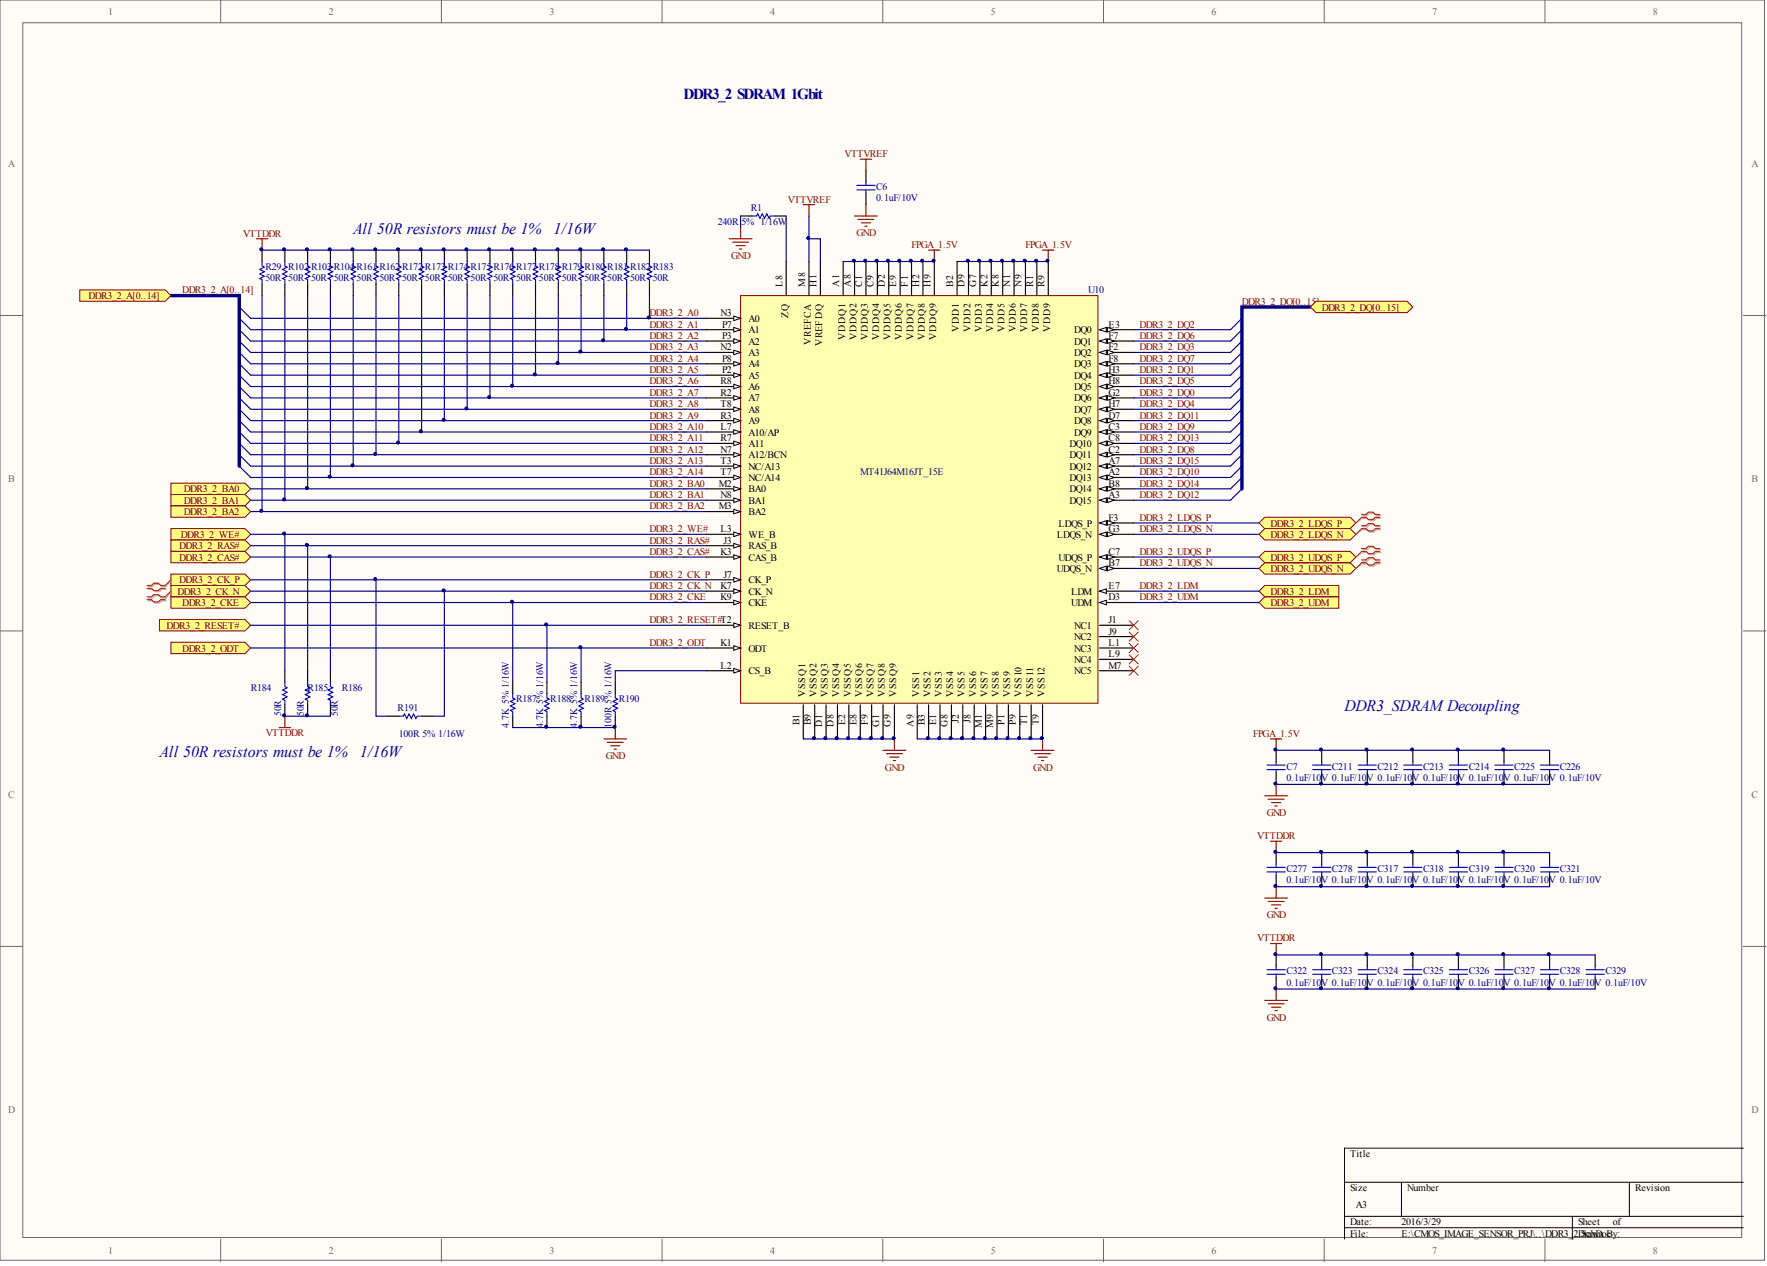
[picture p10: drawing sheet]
<svg xmlns="http://www.w3.org/2000/svg" width="393mm" height="282mm" viewBox="0 0 393 282" stroke-linecap="round" stroke-linejoin="round" font-family="sans-serif">
<defs><g id="words">
<g font-size="3.6" fill="#00c">
<text x="78.6" y="52.1">All 50R resistors must be 1%</text>
<text x="123.2" y="52.1">1/16W</text>
<text x="299.3" y="158.4">DDR3_SDRAMDecoupling</text>
<text x="35.5" y="168.5">All 50R resistors must be 1%</text>
<text x="80.1" y="168.5">1/16W</text>
</g>
<text font-size="3.4" fill="#000080" x="152.2" y="21.9">DDR3_2 SDRAM 1Gbit</text>
<g font-size="2.2" fill="#696969">
<text x="24" y="3.3">1</text>
<text x="73.2" y="3.3">2</text>
<text x="122.3" y="3.3">3</text>
<text x="171.4" y="3.3">4</text>
<text x="220.6" y="3.3">5</text>
<text x="269.7" y="3.3">6</text>
<text x="318.8" y="3.3">7</text>
<text x="368" y="3.3">8</text>
<text x="1.8" y="37.1">A</text>
<text x="389.9" y="37.1">A</text>
<text x="1.8" y="107.3">B</text>
<text x="389.9" y="107.3">B</text>
<text x="1.8" y="177.6">C</text>
<text x="389.9" y="177.6">C</text>
<text x="1.8" y="247.8">D</text>
<text x="389.9" y="247.8">D</text>
<text x="24" y="279.2">1</text>
<text x="73.2" y="279.2">2</text>
<text x="122.3" y="279.2">3</text>
<text x="171.4" y="279.2">4</text>
<text x="220.6" y="279.2">5</text>
<text x="269.7" y="279.2">6</text>
<text x="318.8" y="279.2">7</text>
<text x="368" y="279.2">8</text>
</g>
<g font-size="2.2" fill="#800000">
<text x="188" y="35">VTTVREF</text>
<text x="175.3" y="45.1">VTTVREF</text>
<text x="54.1" y="52.7">VTTDDR</text>
<text x="190.7" y="52.6">GND</text>
<text x="162.8" y="57.7">GND</text>
<text x="202.9" y="55.2">FPGA_1.5V</text>
<text x="228.2" y="55.2">FPGA_1.5V</text>
<text x="40.6" y="65.3">DDR3_2_A[0..14]</text>
<text x="19.7" y="66.6">DDR3_2_A[0..14]</text>
<text x="144.6" y="70.4">DDR3_2_A0</text>
<text x="276.5" y="67.9">DDR3_2_DQ[0..15]</text>
<text x="294.2" y="69.1">DDR3_2_DQ[0..15]</text>
<text x="144.6" y="72.9">DDR3_2_A1</text>
<text x="144.6" y="75.5">DDR3_2_A2</text>
<text x="144.6" y="78">DDR3_2_A3</text>
<text x="253.6" y="72.9">DDR3_2_DQ2</text>
<text x="253.6" y="78">DDR3_2_DQ3</text>
<text x="253.6" y="75.5">DDR3_2_DQ6</text>
<text x="144.6" y="80.5">DDR3_2_A4</text>
<text x="144.6" y="83.1">DDR3_2_A5</text>
<text x="253.6" y="83.1">DDR3_2_DQ1</text>
<text x="253.6" y="80.5">DDR3_2_DQ7</text>
<text x="144.6" y="85.6">DDR3_2_A6</text>
<text x="144.6" y="88.1">DDR3_2_A7</text>
<text x="253.6" y="88.1">DDR3_2_DQ0</text>
<text x="253.6" y="85.6">DDR3_2_DQ5</text>
<text x="144.6" y="90.7">DDR3_2_A8</text>
<text x="144.6" y="93.2">DDR3_2_A9</text>
<text x="144.6" y="95.7">DDR3_2_A10</text>
<text x="253.6" y="90.7">DDR3_2_DQ4</text>
<text x="253.6" y="95.7">DDR3_2_DQ9</text>
<text x="253.6" y="93.2">DDR3_2_DQ11</text>
<text x="144.6" y="98.2">DDR3_2_A11</text>
<text x="144.6" y="100.8">DDR3_2_A12</text>
<text x="253.6" y="100.8">DDR3_2_DQ8</text>
<text x="253.6" y="98.2">DDR3_2_DQ13</text>
<text x="144.6" y="103.3">DDR3_2_A13</text>
<text x="144.6" y="105.8">DDR3_2_A14</text>
<text x="253.6" y="105.8">DDR3_2_DQ10</text>
<text x="253.6" y="103.3">DDR3_2_DQ15</text>
<text x="40.9" y="109.6">DDR3_2_BA0</text>
<text x="40.9" y="112.2">DDR3_2_BA1</text>
<text x="144.6" y="108.4">DDR3_2_BA0</text>
<text x="144.6" y="110.9">DDR3_2_BA1</text>
<text x="144.6" y="113.4">DDR3_2_BA2</text>
<text x="253.6" y="110.9">DDR3_2_DQ12</text>
<text x="253.6" y="108.4">DDR3_2_DQ14</text>
<text x="40.3" y="119.8">DDR3_2_WE#</text>
<text x="40.9" y="114.7">DDR3_2_BA2</text>
<text x="144.6" y="118.5">DDR3_2_WE#</text>
<text x="253.6" y="116">DDR3_2_LDQS_P</text>
<text x="253.6" y="118.5">DDR3_2_LDQS_N</text>
<text x="282.8" y="117.2">DDR3_2_LDQS_P</text>
<text x="282.8" y="119.8">DDR3_2_LDQS_N</text>
<text x="39.9" y="122.3">DDR3_2_RAS#</text>
<text x="39.9" y="124.8">DDR3_2_CAS#</text>
<text x="144.6" y="121">DDR3_2_RAS#</text>
<text x="144.6" y="123.6">DDR3_2_CAS#</text>
<text x="253.6" y="123.6">DDR3_2_UDQS_P</text>
<text x="282.8" y="124.8">DDR3_2_UDQS_P</text>
<text x="39.9" y="129.9">DDR3_2_CK_P</text>
<text x="144.6" y="128.6">DDR3_2_CK_P</text>
<text x="144.6" y="131.1">DDR3_2_CK_N</text>
<text x="253.6" y="126.1">DDR3_2_UDQS_N</text>
<text x="253.6" y="131.1">DDR3_2_LDM</text>
<text x="282.8" y="127.4">DDR3_2_UDQS_N</text>
<text x="39.5" y="132.4">DDR3_2_CK_N</text>
<text x="40.6" y="134.9">DDR3_2_CKE</text>
<text x="144.6" y="133.7">DDR3_2_CKE</text>
<text x="253.6" y="133.7">DDR3_2_UDM</text>
<text x="282.8" y="132.4">DDR3_2_LDM</text>
<text x="282.8" y="134.9">DDR3_2_UDM</text>
<text x="37.1" y="140">DDR3_2_RESET#</text>
<text x="144.6" y="143.8">DDR3_2_ODT</text>
<text x="144.6" y="138.7">DDR3_2_RESET#T2</text>
<text x="40.6" y="145.1">DDR3_2_ODT</text>
<text x="59.2" y="164">VTTDDR</text>
<text x="279" y="164">FPGA_1.5V</text>
<text x="134.9" y="169">GND</text>
<text x="197" y="171.6">GND</text>
<text x="230" y="171.6">GND</text>
<text x="282" y="181.7">GND</text>
<text x="279.9" y="186.8">VTTDDR</text>
<text x="279.9" y="209.6">VTTDDR</text>
<text x="282" y="204.5">GND</text>
<text x="282" y="227.2">GND</text>
</g>
<g font-size="2.2" fill="#000080">
<text x="167.1" y="46.9">R1</text>
<text x="195" y="44.8">0.1uF/10V</text>
<text x="195" y="42.3">C6</text>
<text x="159.8" y="50.2">240R</text>
<text x="165.1" y="50.2">5% 1/16W</text>
<text x="59.1" y="62.6">50R 50R 50R 50R 50R 50R 50R 50R 50R 50R 50R 50R 50R 50R 50R 50R 50R 50R</text>
<text x="59.1" y="60">R29 R102 R103 R104 R161 R162 R172 R173 R174 R175 R176 R177 R178 R179 R180 R181 R182 R183</text>
<text x="242.2" y="65.3">U10</text>
<text x="191.5" y="105.8">MT41J64M16JT_15E</text>
<text x="55.8" y="153.9">R184</text>
<text x="68.5" y="153.9">R185</text>
<text x="76.1" y="153.9">R186</text>
<text x="62.6" y="159.5" transform="rotate(-90 62.6 159.5)">50R</text>
<text x="67.6" y="159.5" transform="rotate(-90 67.6 159.5)">50R</text>
<text x="75.2" y="159.5" transform="rotate(-90 75.2 159.5)">50R</text>
<text x="88.5" y="158.2">R191</text>
<text x="113.3" y="162" transform="rotate(-90 113.3 162)">4.7K 5% 1/16W</text>
<text x="114.9" y="156.2">R187</text>
<text x="120.9" y="162" transform="rotate(-90 120.9 162)">4.7K 5% 1/16W</text>
<text x="122.5" y="156.2">R188</text>
<text x="128.5" y="162" transform="rotate(-90 128.5 162)">4.7K 5% 1/16W</text>
<text x="130.1" y="156.2">R189</text>
<text x="136.1" y="162" transform="rotate(-90 136.1 162)">100R 5% 1/16W</text>
<text x="137.7" y="156.2">R190</text>
<text x="88.8" y="164">100R 5% 1/16W</text>
<text x="286.4" y="173.9">0.1uF/10V 0.1uF/10V 0.1uF/10V 0.1uF/10V 0.1uF/10V 0.1uF/10V 0.1uF/10V</text>
<text x="286.4" y="171.4">C7</text>
<text x="296.5" y="171.4">C211</text>
<text x="306.6" y="171.4">C212</text>
<text x="316.8" y="171.4">C213</text>
<text x="326.9" y="171.4">C214</text>
<text x="337.1" y="171.4">C225</text>
<text x="347.2" y="171.4">C226</text>
<text x="286.4" y="196.7">0.1uF/10V 0.1uF/10V 0.1uF/10V 0.1uF/10V 0.1uF/10V 0.1uF/10V 0.1uF/10V</text>
<text x="286.4" y="194.2">C277</text>
<text x="296.5" y="194.2">C278</text>
<text x="306.6" y="194.2">C317</text>
<text x="316.8" y="194.2">C318</text>
<text x="326.9" y="194.2">C319</text>
<text x="337.1" y="194.2">C320</text>
<text x="347.2" y="194.2">C321</text>
<text x="286.4" y="219.5">0.1uF/10V 0.1uF/10V 0.1uF/10V 0.1uF/10V 0.1uF/10V 0.1uF/10V 0.1uF/10V 0.1uF/10V</text>
<text x="286.4" y="216.9">C322</text>
<text x="296.5" y="216.9">C323</text>
<text x="306.6" y="216.9">C324</text>
<text x="316.8" y="216.9">C325</text>
<text x="326.9" y="216.9">C326</text>
<text x="337.1" y="216.9">C327</text>
<text x="347.2" y="216.9">C328</text>
<text x="357.4" y="216.9">C329</text>
</g>
<g font-size="2.2">
<text x="174.2" y="63.8" transform="rotate(-90 174.2 63.8)">L8</text>
<text x="179.2" y="63.8" transform="rotate(-90 179.2 63.8)">M8</text>
<text x="181.8" y="63.8" transform="rotate(-90 181.8 63.8)">H1</text>
<text x="186.8" y="63.8" transform="rotate(-90 186.8 63.8)">A1</text>
<text x="189.4" y="63.8" transform="rotate(-90 189.4 63.8)">A8</text>
<text x="191.9" y="63.8" transform="rotate(-90 191.9 63.8)">C1</text>
<text x="194.4" y="63.8" transform="rotate(-90 194.4 63.8)">C9</text>
<text x="197" y="63.8" transform="rotate(-90 197 63.8)">D2</text>
<text x="199.5" y="63.8" transform="rotate(-90 199.5 63.8)">E9</text>
<text x="202.1" y="63.8" transform="rotate(-90 202.1 63.8)">F1</text>
<text x="204.6" y="63.8" transform="rotate(-90 204.6 63.8)">H2</text>
<text x="207.1" y="63.8" transform="rotate(-90 207.1 63.8)">H9</text>
<text x="212.2" y="63.8" transform="rotate(-90 212.2 63.8)">B2</text>
<text x="214.7" y="63.8" transform="rotate(-90 214.7 63.8)">D9</text>
<text x="217.3" y="63.8" transform="rotate(-90 217.3 63.8)">G7</text>
<text x="219.8" y="63.8" transform="rotate(-90 219.8 63.8)">K2</text>
<text x="222.3" y="63.8" transform="rotate(-90 222.3 63.8)">K8</text>
<text x="224.9" y="63.8" transform="rotate(-90 224.9 63.8)">N1</text>
<text x="227.4" y="63.8" transform="rotate(-90 227.4 63.8)">N9</text>
<text x="230" y="63.8" transform="rotate(-90 230 63.8)">R1</text>
<text x="232.5" y="63.8" transform="rotate(-90 232.5 63.8)">R9</text>
<text x="160.4" y="70.4">N3</text>
<text x="166.6" y="71.7">A0</text>
<text x="175.4" y="70.7" transform="rotate(-90 175.4 70.7)">ZQ</text>
<text x="160.4" y="78">N2</text>
<text x="160.7" y="72.9">P7</text>
<text x="160.7" y="75.5">P3</text>
<text x="166.6" y="74.2">A1</text>
<text x="166.6" y="76.7">A2</text>
<text x="180.5" y="76.7" transform="rotate(-90 180.5 76.7)">VREFCA</text>
<text x="183" y="77.1" transform="rotate(-90 183 77.1)">VREFDQ</text>
<text x="188.1" y="75.7" transform="rotate(-90 188.1 75.7)">VDDQ1</text>
<text x="190.6" y="75.7" transform="rotate(-90 190.6 75.7)">VDDQ2</text>
<text x="193.2" y="75.7" transform="rotate(-90 193.2 75.7)">VDDQ3</text>
<text x="195.7" y="75.7" transform="rotate(-90 195.7 75.7)">VDDQ4</text>
<text x="198.3" y="75.7" transform="rotate(-90 198.3 75.7)">VDDQ5</text>
<text x="200.8" y="75.7" transform="rotate(-90 200.8 75.7)">VDDQ6</text>
<text x="203.3" y="75.7" transform="rotate(-90 203.3 75.7)">VDDQ7</text>
<text x="205.9" y="75.7" transform="rotate(-90 205.9 75.7)">VDDQ8</text>
<text x="208.4" y="75.7" transform="rotate(-90 208.4 75.7)">VDDQ9</text>
<text x="213.5" y="73.9" transform="rotate(-90 213.5 73.9)">VDD1</text>
<text x="216" y="73.9" transform="rotate(-90 216 73.9)">VDD2</text>
<text x="218.5" y="73.9" transform="rotate(-90 218.5 73.9)">VDD3</text>
<text x="221.1" y="73.9" transform="rotate(-90 221.1 73.9)">VDD4</text>
<text x="223.6" y="73.9" transform="rotate(-90 223.6 73.9)">VDD5</text>
<text x="226.2" y="73.9" transform="rotate(-90 226.2 73.9)">VDD6</text>
<text x="228.7" y="73.9" transform="rotate(-90 228.7 73.9)">VDD7</text>
<text x="231.2" y="73.9" transform="rotate(-90 231.2 73.9)">VDD8</text>
<text x="233.8" y="73.9" transform="rotate(-90 233.8 73.9)">VDD9</text>
<text x="239.1" y="76.7">DQ1</text>
<text x="239.1" y="74.2">DQ0</text>
<text x="246.8" y="75.5">F7</text>
<text x="246.8" y="72.9">E3</text>
<text x="246.8" y="78">F2</text>
<text x="160.7" y="83.1">P2</text>
<text x="160.7" y="80.5">P8</text>
<text x="166.6" y="79.3">A3</text>
<text x="166.6" y="81.8">A4</text>
<text x="239.1" y="81.8">DQ3</text>
<text x="239.1" y="79.3">DQ2</text>
<text x="246.8" y="83.1">H3</text>
<text x="246.8" y="80.5">F8</text>
<text x="160.4" y="85.6">R8</text>
<text x="160.4" y="88.1">R2</text>
<text x="166.6" y="84.3">A5</text>
<text x="166.6" y="86.9">A6</text>
<text x="166.6" y="89.4">A7</text>
<text x="239.1" y="89.4">DQ6</text>
<text x="239.1" y="84.3">DQ4</text>
<text x="239.1" y="86.9">DQ5</text>
<text x="246.8" y="88.1">G2</text>
<text x="246.8" y="85.6">H8</text>
<text x="160.4" y="95.7">L7</text>
<text x="160.4" y="93.2">R3</text>
<text x="160.4" y="90.7">T8</text>
<text x="166.6" y="94.4">A9</text>
<text x="166.6" y="91.9">A8</text>
<text x="239.1" y="94.4">DQ8</text>
<text x="239.1" y="91.9">DQ7</text>
<text x="246.8" y="95.7">C3</text>
<text x="246.8" y="93.2">D7</text>
<text x="246.8" y="90.7">H7</text>
<text x="160.4" y="98.2">R7</text>
<text x="160.4" y="100.8">N7</text>
<text x="166.6" y="97">A10/AP</text>
<text x="166.6" y="99.5">A11</text>
<text x="238.1" y="99.5">DQ10</text>
<text x="239.1" y="97">DQ9</text>
<text x="246.8" y="100.8">C2</text>
<text x="246.8" y="98.2">C8</text>
<text x="160.4" y="103.3">T3</text>
<text x="160.4" y="105.8">T7</text>
<text x="166.6" y="102">A12/BCN</text>
<text x="166.6" y="104.6">NC/A13</text>
<text x="166.6" y="107.1">NC/A14</text>
<text x="238.1" y="104.6">DQ12</text>
<text x="238.1" y="102">DQ11</text>
<text x="238.1" y="107.1">DQ13</text>
<text x="246.8" y="103.3">A7</text>
<text x="246.8" y="105.8">A2</text>
<text x="160" y="108.4">M2</text>
<text x="160" y="113.4">M3</text>
<text x="160.4" y="110.9">N8</text>
<text x="166.6" y="109.6">BA0</text>
<text x="166.6" y="112.2">BA1</text>
<text x="238.1" y="109.6">DQ14</text>
<text x="238.1" y="112.2">DQ15</text>
<text x="246.8" y="108.4">B8</text>
<text x="246.8" y="110.9">A3</text>
<text x="160.4" y="118.5">L3</text>
<text x="166.6" y="119.8">WE_B</text>
<text x="166.6" y="114.7">BA2</text>
<text x="235.2" y="119.8">LDQS_N</text>
<text x="235.6" y="117.2">LDQS_P</text>
<text x="246.8" y="118.5">G3</text>
<text x="246.8" y="116">F3</text>
<text x="160.4" y="123.6">K3</text>
<text x="161.1" y="121">J3</text>
<text x="166.6" y="122.3">RAS_B</text>
<text x="166.6" y="124.8">CAS_B</text>
<text x="235.6" y="124.8">UDQS_P</text>
<text x="246.8" y="123.6">C7</text>
<text x="160.4" y="131.1">K7</text>
<text x="161.1" y="128.6">J7</text>
<text x="166.6" y="129.9">CK_P</text>
<text x="235.2" y="127.4">UDQS_N</text>
<text x="246.8" y="126.1">B7</text>
<text x="246.8" y="131.1">E7</text>
<text x="160.4" y="133.7">K9</text>
<text x="166.6" y="134.9">CKE</text>
<text x="166.6" y="132.4">CK_N</text>
<text x="238.4" y="134.9">UDM</text>
<text x="238.4" y="132.4">LDM</text>
<text x="246.8" y="133.7">D3</text>
<text x="160.4" y="143.8">K1</text>
<text x="166.6" y="140">RESET_B</text>
<text x="239.1" y="142.5">NC2</text>
<text x="239.1" y="140">NC1</text>
<text x="246.8" y="143.8">L1</text>
<text x="246.8" y="141.3">J9</text>
<text x="246.8" y="138.7">J1</text>
<text x="160.4" y="148.9">L2</text>
<text x="166.6" y="145.1">ODT</text>
<text x="239.1" y="147.6">NC4</text>
<text x="239.1" y="145.1">NC3</text>
<text x="246.8" y="148.9">M7</text>
<text x="246.8" y="146.3">L9</text>
<text x="166.6" y="150.1">CS_B</text>
<text x="179.2" y="155.2" transform="rotate(-90 179.2 155.2)">VSSQ1</text>
<text x="181.8" y="155.2" transform="rotate(-90 181.8 155.2)">VSSQ2</text>
<text x="184.3" y="155.2" transform="rotate(-90 184.3 155.2)">VSSQ3</text>
<text x="186.8" y="155.2" transform="rotate(-90 186.8 155.2)">VSSQ4</text>
<text x="189.4" y="155.2" transform="rotate(-90 189.4 155.2)">VSSQ5</text>
<text x="191.9" y="155.2" transform="rotate(-90 191.9 155.2)">VSSQ6</text>
<text x="194.4" y="155.2" transform="rotate(-90 194.4 155.2)">VSSQ7</text>
<text x="197" y="155.2" transform="rotate(-90 197 155.2)">VSSQ8</text>
<text x="199.5" y="155.2" transform="rotate(-90 199.5 155.2)">VSSQ9</text>
<text x="204.6" y="155.2" transform="rotate(-90 204.6 155.2)">VSS1</text>
<text x="207.1" y="155.2" transform="rotate(-90 207.1 155.2)">VSS2</text>
<text x="209.7" y="155.2" transform="rotate(-90 209.7 155.2)">VSS3</text>
<text x="212.2" y="155.2" transform="rotate(-90 212.2 155.2)">VSS4</text>
<text x="214.7" y="155.2" transform="rotate(-90 214.7 155.2)">VSS5</text>
<text x="217.3" y="155.2" transform="rotate(-90 217.3 155.2)">VSS6</text>
<text x="219.8" y="155.2" transform="rotate(-90 219.8 155.2)">VSS7</text>
<text x="222.3" y="155.2" transform="rotate(-90 222.3 155.2)">VSS8</text>
<text x="224.9" y="155.2" transform="rotate(-90 224.9 155.2)">VSS9</text>
<text x="227.4" y="155.2" transform="rotate(-90 227.4 155.2)">VSS10</text>
<text x="230" y="155.2" transform="rotate(-90 230 155.2)">VSS11</text>
<text x="232.5" y="155.2" transform="rotate(-90 232.5 155.2)">VSS12</text>
<text x="239.1" y="150.1">NC5</text>
<text x="178" y="161.4" transform="rotate(-90 178 161.4)">B1</text>
<text x="180.5" y="161.4" transform="rotate(-90 180.5 161.4)">B9</text>
<text x="183" y="161.8" transform="rotate(-90 183 161.8)">D1</text>
<text x="185.6" y="161.8" transform="rotate(-90 185.6 161.8)">D8</text>
<text x="188.1" y="161.4" transform="rotate(-90 188.1 161.4)">E2</text>
<text x="190.6" y="161.4" transform="rotate(-90 190.6 161.4)">E8</text>
<text x="193.2" y="161.4" transform="rotate(-90 193.2 161.4)">F9</text>
<text x="195.7" y="161.8" transform="rotate(-90 195.7 161.8)">G1</text>
<text x="198.3" y="161.8" transform="rotate(-90 198.3 161.8)">G9</text>
<text x="203.3" y="161.8" transform="rotate(-90 203.3 161.8)">A9</text>
<text x="205.9" y="161.4" transform="rotate(-90 205.9 161.4)">B3</text>
<text x="208.4" y="161.4" transform="rotate(-90 208.4 161.4)">E1</text>
<text x="210.9" y="161.8" transform="rotate(-90 210.9 161.8)">G8</text>
<text x="213.5" y="161.1" transform="rotate(-90 213.5 161.1)">J2</text>
<text x="216" y="161.1" transform="rotate(-90 216 161.1)">J8</text>
<text x="223.6" y="161.4" transform="rotate(-90 223.6 161.4)">P1</text>
<text x="226.2" y="161.4" transform="rotate(-90 226.2 161.4)">P9</text>
<text x="228.7" y="161.4" transform="rotate(-90 228.7 161.4)">T1</text>
<text x="231.2" y="161.4" transform="rotate(-90 231.2 161.4)">T9</text>
<text x="218.5" y="162.1" transform="rotate(-90 218.5 162.1)">M1</text>
<text x="221.1" y="162.1" transform="rotate(-90 221.1 162.1)">M9</text>
<text x="300.6" y="257.6">Title</text>
<text x="300.6" y="265.2">Size</text>
<text x="301.8" y="269">A3</text>
<text x="313.2" y="265.2">Number</text>
<text x="364" y="265.2">Revision</text>
<text x="300.6" y="272.8">Date:</text>
<text x="300.6" y="275.3">File:</text>
<text x="312" y="272.8">2016/3/29</text>
<text x="312" y="275.3">E:\CMOS_IMAGE_SENSOR_PRJ\..\DDR3_</text>
<text x="350.3" y="275.3">2Drawn c</text>
<text x="351.3" y="272.8">Sheet</text>
<text x="351.3" y="275.3">.SchDoBy:</text>
<text x="359" y="272.8">of</text>
</g>
</g></defs>
<g fill="#fffcf8" stroke="#696969" stroke-width=".22">
<path d="M0 0h392.8v280.6h-392.8z"/>
<path d="M5.1 5.1h382.6v270.4h-382.6z"/>
</g>
<g fill="none" stroke="#696969" stroke-width=".22">
<path d="M49.1 0v5.1M98.3 0v5.1M147.4 0v5.1M196.5 0v5.1M245.6 0v5.1M294.8 0v5.1M343.9 0v5.1M0 70.2h5.1M388.1 70.2h5M0 140.5h5.1M388.1 140.5h5M0 210.7h5.1"/>
<path d="M388.1 210.7h5M49.1 275.9v5M98.3 275.9v5M147.4 275.9v5M196.5 275.9v5M245.6 275.9v5M294.8 275.9v5M343.9 275.9v5"/>
</g>
<path d="M388.1 255.6h-88.8v20.3M299.3 263.2h88.8M299.3 270.8h88.8M299.3 273.3h88.8M312 263.2v7.6M350 270.8v5.1M362.7 263.2v7.6" fill="none" stroke="#000" stroke-width=".22"/>
<g fill="none" stroke="#800000" stroke-width=".25">
<path d="M57.1 53.2h2.5M58.3 53.2v2.5M190.2 48.1h5.1M191 48.9h3.5M191.8 49.6h2M192.5 50.4h.5M192.8 45.6v2.5M63.4 159.5v2.5M62.1 162h2.6M134.4 164.5h5.1M135.2 165.3h3.5M136 166h2"/>
<path d="M136.7 166.8h.5M137 162v2.5"/>
</g>
<g fill="none" stroke="#000" stroke-width=".25">
<path d="M192.8 38v2.5M73.6 55.7v2.5M78.6 55.7v2.5M83.7 55.7v2.5M88.8 55.7v2.5M93.8 55.7v2.5M98.9 55.7v2.5M104 55.7v2.5M109.1 55.7v2.5M114.1 55.7v2.5M119.2 55.7v2.5M124.3 55.7v2.5"/>
<path d="M129.4 55.7v2.5M134.4 55.7v2.5M139.5 55.7v2.5M144.6 55.7v2.5M192.8 43v2.6M73.6 63.3v2.5M78.6 63.3v2.5M83.7 63.3v2.5M88.8 63.3v2.5M93.8 63.3v2.5M98.9 63.3v2.5M104 63.3v2.5"/>
<path d="M109.1 63.3v2.5M114.1 63.3v2.5M119.2 63.3v2.5M124.3 63.3v2.5M129.4 63.3v2.5M134.4 63.3v2.5M139.5 63.3v2.5M144.6 63.3v2.5M63.4 149.3v2.6M63.4 156.9v2.6M68.5 149.3v2.6M68.5 156.9v2.6"/>
<path d="M73.6 149.3v2.6M73.6 156.9v2.6M86.2 159.5h2.6M93.8 159.5h2.6M114.1 151.9v2.5M114.1 159.5v2.5M129.4 151.9v2.5M129.4 159.5v2.5M137 151.9v2.5M137 159.5v2.5"/>
</g>
<g fill="none" stroke="#00f" stroke-width=".25">
<path d="M73.6 58.2v1l.5 .3-1.1 .5 1.1 .5-1.1 .5 1.1 .5-1.1 .5 .6 .3v1M78.6 58.2v1l.5 .3-1 .5 1 .5-1 .5 1 .5-1 .5 .5 .3v1M83.7 58.2v1l.5 .3-1 .5 1 .5-1 .5 1 .5-1 .5 .5 .3v1M88.8 58.2v1l.5 .3-1 .5 1 .5-1 .5 1 .5-1 .5 .5 .3v1M93.8 58.2v1l.6 .3-1.1 .5 1.1 .5-1.1 .5 1.1 .5-1.1 .5 .5 .3v1M98.9 58.2v1l.5 .3-1 .5 1 .5-1 .5 1 .5-1 .5 .5 .3v1M104 58.2v1l.5 .3-1 .5 1 .5-1 .5 1 .5-1 .5 .5 .3v1M109.1 58.2v1l.5 .3-1 .5 1 .5-1 .5 1 .5-1 .5 .5 .3v1M114.1 58.2v1l.5 .3-1 .5 1 .5-1 .5 1 .5-1 .5 .5 .3v1M119.2 58.2v1l.5 .3-1 .5 1 .5-1 .5 1 .5-1 .5 .5 .3v1M124.3 58.2v1l.5 .3-1 .5 1 .5-1 .5 1 .5-1 .5 .5 .3v1M129.4 58.2v1l.5 .3-1.1 .5 1.1 .5-1.1 .5 1.1 .5-1.1 .5 .6 .3v1"/>
<path d="M134.4 58.2v1l.5 .3-1 .5 1 .5-1 .5 1 .5-1 .5 .5 .3v1M139.5 58.2v1l.5 .3-1 .5 1 .5-1 .5 1 .5-1 .5 .5 .3v1M144.6 58.2v1l.5 .3-1 .5 1 .5-1 .5 1 .5-1 .5 .5 .3v1M190.7 42.3h4.1M190.7 41.3h4.1M192.8 40.5v.8M192.8 42.3v.7M63.4 151.9v1l.5 .2-1 .5 1 .5-1 .5 1 .6-1 .5 .5 .2v1M68.5 151.9v1l.5 .2-1 .5 1 .5-1 .5 1 .6-1 .5 .5 .2v1M73.6 151.9v1l.5 .2-1.1 .5 1.1 .5-1.1 .5 1.1 .6-1.1 .5 .6 .2v1M88.8 159.5h1l.2-.5 .5 1 .6-1 .5 1 .5-1 .5 1 .2-.5h1M114.1 154.4v1l.5 .3-1 .5 1 .5-1 .5 1 .5-1 .5 .5 .2v1.1"/>
<path d="M129.4 154.4v1l.5 .3-1.1 .5 1.1 .5-1.1 .5 1.1 .5-1.1 .5 .6 .2v1.1M137 154.4v1l.5 .3-1 .5 1 .5-1 .5 1 .5-1 .5 .5 .2v1.1"/>
</g>
<g fill="none" stroke="#000080" stroke-width=".25">
<path d="M55.8 70.9h101.5M55.8 73.4h101.5M55.8 75.9h101.5M55.8 78.5h101.5M73.6 65.8v40.5M78.6 65.8v38M83.7 65.8v35.4M88.8 65.8v32.9M93.8 65.8v30.4M98.9 65.8v27.9M104 65.8v25.3M109.1 65.8v22.8"/>
<path d="M114.1 65.8v20.3M119.2 65.8v17.7M124.3 65.8v15.2M129.4 65.8v12.7M134.4 65.8v10.1M139.5 65.8v7.6M144.6 65.8v5.1M55.8 81h101.5M55.8 83.5h101.5M55.8 86.1h101.5M55.8 88.6h101.5M55.8 91.1h101.5"/>
<path d="M55.8 93.7h101.5M55.8 96.2h101.5M55.8 98.7h101.5M55.8 101.2h101.5M252.4 116.4h27.9M252.4 119h27.9M55.8 124h101.5M55.8 121.5h101.5M55.8 129.1h101.5M55.8 131.6h101.5M55.8 134.1h101.5M68.5 121.5v27.8"/>
<path d="M73.6 124v25.3M83.7 129.1v30.4h2.5M114.1 134.1v17.8M252.4 124h27.9M252.4 126.6h27.9M55.8 144.3h101.5M63.4 159.5h10.2M129.4 144.3v7.6M157.3 149.3h-20.3v2.6"/>
</g>
<g fill="#ffff80" stroke="#800000" stroke-width=".22">
<path d="M38 107.6h16.5l1.3 1.2-1.3 1.3h-16.5z" fill-rule="evenodd"/>
<path d="M38 110.1h16.5l1.3 1.3-1.3 1.2h-16.5z" fill-rule="evenodd"/>
<path d="M280.3 116.4l1.2-1.2h19.1l1.2 1.2-1.2 1.3h-19.1z" fill-rule="evenodd"/>
<path d="M280.3 119l1.2-1.3h19.1l1.2 1.3-1.2 1.2h-19.1z" fill-rule="evenodd"/>
<path d="M280.3 126.6l1.2-1.3h19.1l1.2 1.3-1.2 1.2h-19.1z" fill-rule="evenodd"/>
<path d="M280.3 124l1.2-1.2h19.1l1.2 1.2-1.2 1.3h-19.1z" fill-rule="evenodd"/>
<path d="M280.3 131.6l1.2-1.2h16.5v2.5h-16.5z" fill-rule="evenodd"/>
<path d="M280.3 134.1l1.2-1.2h16.5v2.5h-16.5z" fill-rule="evenodd"/>
<path d="M38 117.7h16.5l1.3 1.3-1.3 1.2h-16.5z" fill-rule="evenodd"/>
<path d="M38 120.2h16.5l1.3 1.3-1.3 1.3h-16.5z" fill-rule="evenodd"/>
<path d="M38 122.8h16.5l1.3 1.2-1.3 1.3h-16.5z" fill-rule="evenodd"/>
<path d="M38 127.8h16.5l1.3 1.3-1.3 1.3h-16.5z" fill-rule="evenodd"/>
<path d="M38 130.4h16.5l1.3 1.2-1.3 1.3h-16.5z" fill-rule="evenodd"/>
<path d="M38 132.9h16.5l1.3 1.2-1.3 1.3h-16.5z" fill-rule="evenodd"/>
<path d="M38 143h16.5l1.3 1.3-1.3 1.2h-16.5z" fill-rule="evenodd"/>
</g>
<path d="M303.4 114.8h1l.5-.5h1l.5 .5h1M303.4 115.4h1l.5 .5h1l.5-.5h1M303.4 117.3h1l.5-.5h1l.5 .5h1M303.4 118h1l.5 .5h1l.5-.5h1M33 131.2h1l.5 .5h1l.5-.5h1M33 130.6h1l.5-.5h1l.5 .5h1M33 133.8h1l.5 .5h1l.5-.5h1M33 133.1h1l.5-.5h1l.5 .5h1M303.4 122.4h1l.5-.5h1l.5 .5h1M303.4 123h1l.5 .5h1l.5-.5h1M303.4 124.9h1l.5-.5h1l.5 .5h1M303.4 125.5h1l.5 .5h1l.5-.5h1" fill="none" stroke="#d0a19e" stroke-width=".25"/>
<path d="M303.4 115.4l-1.6 1M303.4 118l-1.6 1M38 129.1l-1 1.5M38 131.6l-1 1.5M303.4 123l-1.6 1M303.4 125.5l-1.6 1.1" fill="none" stroke="#d0a19e" stroke-width=".22"/>
<path d="M303.1 114.5h1l.5-.5h1l.5 .5h1.1M303.1 115.2h1l.5 .5h1l.5-.5h1.1M303.1 117.1h1l.5-.5h1l.5 .5h1.1M303.1 117.7h1l.5 .5h1l.5-.5h1.1M32.7 131h1l.5 .5h1.1l.5-.5h1M32.7 130.4h1l.5-.6h1.1l.5 .6h1M32.7 133.5h1l.5 .5h1.1l.5-.5h1M32.7 132.9h1l.5-.5h1.1l.5 .5h1M303.1 122.1h1l.5-.5h1l.5 .5h1.1M303.1 122.8h1l.5 .5h1l.5-.5h1.1M303.1 124.7h1l.5-.5h1l.5 .5h1.1M303.1 125.3h1l.5 .5h1l.5-.5h1.1" fill="none" stroke="#f00" stroke-width=".25"/>
<path d="M303.1 115.2l-1.3 1.2M303.1 117.7l-1.3 1.3M38 129.1l-1.2 1.3M38 131.6l-1.2 1.3M303.1 122.8l-1.3 1.2M303.1 125.3l-1.3 1.3" fill="none" stroke="#f00" stroke-width=".22"/>
<path d="M164.9 65.8h79.5v90.8h-79.5z" fill="#ffffb0" stroke="#800000" stroke-width=".22"/>
<path d="M223.2 58.2v7.6M244.8 126.6h7.6M178.8 156.9v7.6M204.2 156.9v7.6M244.8 149.3h7.6" fill="none" stroke="#000" stroke-width=".25"/>
<g fill="#fffcf8" stroke="#000" stroke-width=".22">
<path d="M244.8 126.6l1.5-.6v1.1z"/>
<path d="M246.5 126l1.6 .6-1.6 .5z"/>
</g>
<path d="M244.8 108.8h7.6" fill="none" stroke="#000" stroke-width=".25"/>
<g fill="#fffcf8" stroke="#000" stroke-width=".22">
<path d="M244.8 108.8l1.5-.5v1z"/>
<path d="M246.5 108.3l1.6 .5-1.6 .5z"/>
</g>
<path d="M244.8 134.1h7.6M181.4 156.9v7.6" fill="none" stroke="#000" stroke-width=".25"/>
<path d="M244.8 134.1l1.5-.5v1.1z" fill="#fffcf8" stroke="#000" stroke-width=".22"/>
<path d="M244.8 124h7.6" fill="none" stroke="#000" stroke-width=".25"/>
<g fill="#fffcf8" stroke="#000" stroke-width=".22">
<path d="M244.8 124l1.5-.5v1z"/>
<path d="M246.5 123.5l1.6 .5-1.6 .5z"/>
</g>
<path d="M244.8 111.4h7.6M183.9 156.9v7.6" fill="none" stroke="#000" stroke-width=".25"/>
<g fill="#fffcf8" stroke="#000" stroke-width=".22">
<path d="M244.8 111.4l1.5-.5v1z"/>
<path d="M246.5 110.9l1.6 .5-1.6 .5z"/>
</g>
<path d="M208 58.2v7.6M244.8 96.2h7.6" fill="none" stroke="#000" stroke-width=".25"/>
<g fill="#fffcf8" stroke="#000" stroke-width=".22">
<path d="M244.8 96.2l1.5-.5v1z"/>
<path d="M246.5 95.7l1.6 .5-1.6 .5z"/>
</g>
<path d="M202.9 58.2v7.6M205.4 58.2v7.6M244.8 93.7h7.6" fill="none" stroke="#000" stroke-width=".25"/>
<g fill="#fffcf8" stroke="#000" stroke-width=".22">
<path d="M244.8 93.7l1.5-.6v1.1z"/>
<path d="M246.5 93.1l1.6 .6-1.6 .5z"/>
</g>
<path d="M200.4 58.2v7.6M244.8 103.8h7.6" fill="none" stroke="#000" stroke-width=".25"/>
<g fill="#fffcf8" stroke="#000" stroke-width=".22">
<path d="M244.8 103.8l1.5-.5v1z"/>
<path d="M246.5 103.3l1.6 .5-1.6 .5z"/>
</g>
<path d="M244.8 101.2h7.6M186.4 156.9v7.6" fill="none" stroke="#000" stroke-width=".25"/>
<g fill="#fffcf8" stroke="#000" stroke-width=".22">
<path d="M244.8 101.2l1.5-.5v1.1z"/>
<path d="M246.5 100.7l1.6 .5-1.6 .6z"/>
</g>
<path d="M244.8 98.7h7.6" fill="none" stroke="#000" stroke-width=".25"/>
<g fill="#fffcf8" stroke="#000" stroke-width=".22">
<path d="M244.8 98.7l1.5-.5v1z"/>
<path d="M246.5 98.2l1.6 .5-1.6 .5z"/>
</g>
<path d="M244.8 106.3h7.6M189 156.9v7.6" fill="none" stroke="#000" stroke-width=".25"/>
<g fill="#fffcf8" stroke="#000" stroke-width=".22">
<path d="M244.8 106.3l1.5-.5v1z"/>
<path d="M246.5 105.8l1.6 .5-1.6 .5z"/>
</g>
<path d="M220.7 58.2v7.6M244.8 119h7.6M191.5 156.9v7.6M206.7 156.9v7.6M244.8 146.8h7.6" fill="none" stroke="#000" stroke-width=".25"/>
<g fill="#fffcf8" stroke="#000" stroke-width=".22">
<path d="M244.8 119l1.5-.5v1z"/>
<path d="M246.5 118.5l1.6 .5-1.6 .5z"/>
</g>
<path d="M197.8 58.2v7.6M244.8 88.6h7.6" fill="none" stroke="#000" stroke-width=".25"/>
<g fill="#fffcf8" stroke="#000" stroke-width=".22">
<path d="M244.8 88.6l1.5-.5v1z"/>
<path d="M246.5 88.1l1.6 .5-1.6 .5z"/>
</g>
<path d="M244.8 131.6h7.6M194 156.9v7.6" fill="none" stroke="#000" stroke-width=".25"/>
<path d="M244.8 131.6l1.5-.5v1z" fill="#fffcf8" stroke="#000" stroke-width=".22"/>
<path d="M244.8 116.4h7.6" fill="none" stroke="#000" stroke-width=".25"/>
<g fill="#fffcf8" stroke="#000" stroke-width=".22">
<path d="M244.8 116.4l1.5-.5v1z"/>
<path d="M246.5 115.9l1.6 .5-1.6 .5z"/>
</g>
<path d="M244.8 91.1h7.6M196.6 156.9v7.6" fill="none" stroke="#000" stroke-width=".25"/>
<g fill="#fffcf8" stroke="#000" stroke-width=".22">
<path d="M244.8 91.1l1.5-.5v1z"/>
<path d="M246.5 90.6l1.6 .5-1.6 .5z"/>
</g>
<path d="M195.3 58.2v7.6M244.8 75.9h7.6" fill="none" stroke="#000" stroke-width=".25"/>
<g fill="#fffcf8" stroke="#000" stroke-width=".22">
<path d="M244.8 75.9l1.5-.5v1z"/>
<path d="M246.5 75.4l1.6 .5-1.6 .5z"/>
</g>
<path d="M190.2 58.2v7.6M192.8 58.2v7.6M244.8 73.4h7.6" fill="none" stroke="#000" stroke-width=".25"/>
<g fill="#fffcf8" stroke="#000" stroke-width=".22">
<path d="M244.8 73.4l1.5-.5v1z"/>
<path d="M246.5 72.9l1.6 .5-1.6 .5z"/>
</g>
<path d="M187.7 58.2v7.6M244.8 83.5h7.6" fill="none" stroke="#000" stroke-width=".25"/>
<g fill="#fffcf8" stroke="#000" stroke-width=".22">
<path d="M244.8 83.5l1.5-.5v1z"/>
<path d="M246.5 83l1.6 .5-1.6 .5z"/>
</g>
<path d="M244.8 81h7.6M199.1 156.9v7.6" fill="none" stroke="#000" stroke-width=".25"/>
<g fill="#fffcf8" stroke="#000" stroke-width=".22">
<path d="M244.8 81l1.5-.5v1z"/>
<path d="M246.5 80.5l1.6 .5-1.6 .5z"/>
</g>
<path d="M244.8 78.5h7.6" fill="none" stroke="#000" stroke-width=".25"/>
<g fill="#fffcf8" stroke="#000" stroke-width=".22">
<path d="M244.8 78.5l1.5-.5v1z"/>
<path d="M246.5 78l1.6 .5-1.6 .5z"/>
</g>
<path d="M244.8 86.1h7.6" fill="none" stroke="#000" stroke-width=".25"/>
<g fill="#fffcf8" stroke="#000" stroke-width=".22">
<path d="M244.8 86.1l1.5-.5v1z"/>
<path d="M246.5 85.6l1.6 .5-1.6 .5z"/>
</g>
<path d="M175 58.2v7.6M180.1 58.2v7.6M182.6 58.2v7.6M157.3 129.1h7.6M209.3 156.9v7.6" fill="none" stroke="#000" stroke-width=".25"/>
<path d="M163.3 128.6l1.6 .5-1.6 .5z" fill="#fffcf8" stroke="#000" stroke-width=".22"/>
<path d="M218.1 58.2v7.6M157.3 134.1h7.6" fill="none" stroke="#000" stroke-width=".25"/>
<path d="M163.3 133.6l1.6 .5-1.6 .6z" fill="#fffcf8" stroke="#000" stroke-width=".22"/>
<path d="M157.3 119h7.6" fill="none" stroke="#000" stroke-width=".25"/>
<path d="M163.3 118.5l1.6 .5-1.6 .5z" fill="#fffcf8" stroke="#000" stroke-width=".22"/>
<path d="M157.3 121.5h7.6" fill="none" stroke="#000" stroke-width=".25"/>
<path d="M163.3 121l1.6 .5-1.6 .5z" fill="#fffcf8" stroke="#000" stroke-width=".22"/>
<path d="M157.3 131.6h7.6" fill="none" stroke="#000" stroke-width=".25"/>
<path d="M163.3 131.1l1.6 .5-1.6 .5z" fill="#fffcf8" stroke="#000" stroke-width=".22"/>
<path d="M157.3 144.3h7.6" fill="none" stroke="#000" stroke-width=".25"/>
<path d="M163.3 143.8l1.6 .5-1.6 .5z" fill="#fffcf8" stroke="#000" stroke-width=".22"/>
<path d="M157.3 108.8h7.6" fill="none" stroke="#000" stroke-width=".25"/>
<path d="M163.3 108.3l1.6 .5-1.6 .5z" fill="#fffcf8" stroke="#000" stroke-width=".22"/>
<path d="M157.3 111.4h7.6" fill="none" stroke="#000" stroke-width=".25"/>
<path d="M163.3 110.9l1.6 .5-1.6 .5z" fill="#fffcf8" stroke="#000" stroke-width=".22"/>
<path d="M157.3 124h7.6" fill="none" stroke="#000" stroke-width=".25"/>
<path d="M163.3 123.5l1.6 .5-1.6 .5z" fill="#fffcf8" stroke="#000" stroke-width=".22"/>
<path d="M157.3 149.3h7.6" fill="none" stroke="#000" stroke-width=".25"/>
<path d="M163.3 148.8l1.6 .5-1.6 .5z" fill="#fffcf8" stroke="#000" stroke-width=".22"/>
<path d="M157.3 96.2h7.6" fill="none" stroke="#000" stroke-width=".25"/>
<path d="M163.3 95.7l1.6 .5-1.6 .5z" fill="#fffcf8" stroke="#000" stroke-width=".22"/>
<path d="M157.3 73.4h7.6" fill="none" stroke="#000" stroke-width=".25"/>
<path d="M163.3 72.9l1.6 .5-1.6 .5z" fill="#fffcf8" stroke="#000" stroke-width=".22"/>
<path d="M157.3 75.9h7.6" fill="none" stroke="#000" stroke-width=".25"/>
<path d="M163.3 75.4l1.6 .5-1.6 .5z" fill="#fffcf8" stroke="#000" stroke-width=".22"/>
<path d="M157.3 70.9h7.6" fill="none" stroke="#000" stroke-width=".25"/>
<path d="M163.3 70.4l1.6 .5-1.6 .5z" fill="#fffcf8" stroke="#000" stroke-width=".22"/>
<path d="M215.6 58.2v7.6M157.3 78.5h7.6M211.8 156.9v7.6" fill="none" stroke="#000" stroke-width=".25"/>
<path d="M163.3 78l1.6 .5-1.6 .5z" fill="#fffcf8" stroke="#000" stroke-width=".22"/>
<path d="M157.3 83.5h7.6" fill="none" stroke="#000" stroke-width=".25"/>
<path d="M163.3 83l1.6 .5-1.6 .5z" fill="#fffcf8" stroke="#000" stroke-width=".22"/>
<path d="M157.3 86.1h7.6" fill="none" stroke="#000" stroke-width=".25"/>
<path d="M163.3 85.6l1.6 .5-1.6 .5z" fill="#fffcf8" stroke="#000" stroke-width=".22"/>
<path d="M157.3 81h7.6" fill="none" stroke="#000" stroke-width=".25"/>
<path d="M163.3 80.5l1.6 .5-1.6 .5z" fill="#fffcf8" stroke="#000" stroke-width=".22"/>
<path d="M157.3 88.6h7.6" fill="none" stroke="#000" stroke-width=".25"/>
<path d="M163.3 88.1l1.6 .5-1.6 .5z" fill="#fffcf8" stroke="#000" stroke-width=".22"/>
<path d="M157.3 93.7h7.6" fill="none" stroke="#000" stroke-width=".25"/>
<path d="M163.3 93.1l1.6 .6-1.6 .5z" fill="#fffcf8" stroke="#000" stroke-width=".22"/>
<path d="M157.3 98.7h7.6" fill="none" stroke="#000" stroke-width=".25"/>
<path d="M163.3 98.2l1.6 .5-1.6 .5z" fill="#fffcf8" stroke="#000" stroke-width=".22"/>
<path d="M157.3 91.1h7.6" fill="none" stroke="#000" stroke-width=".25"/>
<path d="M163.3 90.6l1.6 .5-1.6 .5z" fill="#fffcf8" stroke="#000" stroke-width=".22"/>
<path d="M213.1 58.2v7.6M157.3 101.2h7.6M214.3 156.9v7.6" fill="none" stroke="#000" stroke-width=".25"/>
<path d="M163.3 100.7l1.6 .5-1.6 .6z" fill="#fffcf8" stroke="#000" stroke-width=".22"/>
<path d="M157.3 103.8h7.6" fill="none" stroke="#000" stroke-width=".25"/>
<path d="M163.3 103.3l1.6 .5-1.6 .5z" fill="#fffcf8" stroke="#000" stroke-width=".22"/>
<path d="M157.3 106.3h7.6" fill="none" stroke="#000" stroke-width=".25"/>
<path d="M163.3 105.8l1.6 .5-1.6 .5z" fill="#fffcf8" stroke="#000" stroke-width=".22"/>
<path d="M157.3 113.9h7.6" fill="none" stroke="#000" stroke-width=".25"/>
<path d="M163.3 113.4l1.6 .5-1.6 .5z" fill="#fffcf8" stroke="#000" stroke-width=".22"/>
<path d="M157.3 139.2h7.6" fill="none" stroke="#000" stroke-width=".25"/>
<path d="M163.3 138.7l1.6 .5-1.6 .5z" fill="#fffcf8" stroke="#000" stroke-width=".22"/>
<g fill="none" stroke="#000" stroke-width=".25">
<path d="M225.7 58.2v7.6M228.3 58.2v7.6M230.8 58.2v7.6M233.3 58.2v7.6M244.8 139.2h7.6M216.9 156.9v7.6M219.4 156.9v7.6M221.9 156.9v7.6M224.5 156.9v7.6M227 156.9v7.6M229.5 156.9v7.6M232.1 156.9v7.6"/>
<path d="M244.8 144.3h7.6M244.8 141.7h7.6"/>
</g>
<path d="M55.8 103.8h101.5M55.8 106.3h101.5M55.8 108.8h101.5M55.8 111.4h101.5M55.8 113.9h101.5" fill="none" stroke="#000080" stroke-width=".25"/>
<path d="M38 112.6h16.5l1.3 1.3-1.3 1.3h-16.5z" fill-rule="evenodd" fill="#ffff80" stroke="#800000" stroke-width=".22"/>
<g fill="none" stroke="#000080" stroke-width=".25">
<path d="M58.3 55.7h86.3M53.3 68.3l2.5 2.6M53.3 70.9l2.5 2.5M53.3 73.4l2.5 2.5M53.3 75.9l2.5 2.6M53.3 78.5l2.5 2.5M58.3 65.8v48.1M63.4 65.8v45.6M68.5 65.8v43M276.5 70.9l-2.6 2.5h-21.5M276.5 73.4l-2.6 2.5h-21.5M276.5 75.9l-2.6 2.6h-21.5"/>
<path d="M276.5 78.5l-2.6 2.5h-21.5M53.3 81l2.5 2.5M53.3 83.5l2.5 2.6M53.3 86.1l2.5 2.5M53.3 88.6l2.5 2.5M53.3 91.1l2.5 2.6M53.3 93.7l2.5 2.5M53.3 96.2l2.5 2.5M53.3 98.7l2.5 2.5M276.5 81l-2.6 2.5h-21.5M276.5 83.5l-2.6 2.6h-21.5M276.5 86.1l-2.6 2.5h-21.5"/>
<path d="M276.5 88.6l-2.6 2.5h-21.5M276.5 91.1l-2.6 2.6h-21.5M276.5 93.7l-2.6 2.5h-21.5M276.5 96.2l-2.6 2.5h-21.5M276.5 98.7l-2.6 2.5h-21.5M53.3 101.2l2.5 2.6M53.3 103.8l2.5 2.5M55.8 119h7.6M276.5 101.2l-2.6 2.6h-21.5M276.5 103.8l-2.6 2.5h-21.5M276.5 106.3l-2.6 2.5h-21.5M276.5 108.8l-2.6 2.6h-21.5"/>
<path d="M55.8 139.2h101.5M98.9 131.6v27.9h-2.5M178.8 164.5h20.3M204.2 164.5h27.9"/>
</g>
<path d="M196.6 167.1h5M197.3 167.8h3.6M198.1 168.6h2M198.9 169.3h.5M199.1 164.5v2.6M229.5 167.1h5.1M230.3 167.8h3.6M231.1 168.6h2M231.8 169.3h.5M232.1 164.5v2.6" fill="none" stroke="#800000" stroke-width=".25"/>
<path d="M58.3 55.7v2.5M63.4 55.7v2.5M68.5 55.7v2.5M58.3 63.3v2.5M63.4 63.3v2.5M68.5 63.3v2.5" fill="none" stroke="#000" stroke-width=".25"/>
<path d="M58.3 58.2v1l.5 .3-1 .5 1 .5-1 .5 1 .5-1 .5 .5 .3v1M63.4 58.2v1l.5 .3-1 .5 1 .5-1 .5 1 .5-1 .5 .5 .3v1M68.5 58.2v1l.5 .3-1 .5 1 .5-1 .5 1 .5-1 .5 .5 .3v1" fill="none" stroke="#00f" stroke-width=".25"/>
<path d="M35.5 137.9h19l1.3 1.3-1.3 1.3h-19z" fill-rule="evenodd" fill="#ffff80" stroke="#800000" stroke-width=".22"/>
<path d="M164.9 48.1h2.5M172.5 48.1h2.5M121.7 151.9v2.5M121.7 159.5v2.5" fill="none" stroke="#000" stroke-width=".25"/>
<path d="M167.4 48.1h1l.3-.5 .5 1 .5-1 .5 1 .5-1 .5 1 .3-.5h1M121.7 154.4v1l.6 .3-1.1 .5 1.1 .5-1.1 .5 1.1 .5-1.1 .5 .5 .2v1.1" fill="none" stroke="#00f" stroke-width=".25"/>
<path d="M164.9 48.1v2.5M175 48.1v10.1M180.1 53.2h2.5v5M180.1 48.1v10.1M187.7 58.2h20.3M213.1 58.2h20.2M157.3 119h-93.9v30.3M121.7 139.2v12.7M252.4 131.6h27.9M252.4 134.1h27.9M114.1 162h22.9" fill="none" stroke="#000080" stroke-width=".25"/>
<path d="M251.4 138.2l2 2M253.4 138.2l-2 2M251.4 148.3l2 2M251.4 145.8l2 2M251.4 143.3l2 2M251.4 140.7l2 2.1M253.4 148.3l-2 2M253.4 145.8l-2 2M253.4 143.3l-2 2M253.4 140.7l-2 2.1" fill="none" stroke="#f00" stroke-width=".22"/>
<g fill="none" stroke="#800000" stroke-width=".25">
<path d="M191.5 35.4h2.5M192.8 35.4v2.6M162.3 53.2h5.1M163.1 53.9h3.5M163.9 54.7h2M164.6 55.4h.5M164.9 50.6v2.6M178.8 45.6h2.6M180.1 45.6v2.5M206.7 55.7h2.6M208 55.7v2.5M232.1 55.7h2.5"/>
<path d="M233.3 55.7v2.5"/>
</g>
<path d="M38 65.8h15.3v38M291.7 68.3h-15.2v40.5" fill="none" stroke="#000080" stroke-width=".76"/>
<g fill="#ffff80" stroke="#800000" stroke-width=".22">
<path d="M17.8 64.5h19l1.2 1.3-1.2 1.3h-19z" fill-rule="evenodd"/>
<path d="M291.7 68.3l1.3-1.2h20.2l1.3 1.2-1.3 1.3h-20.2z" fill-rule="evenodd"/>
</g>
<g fill="none" stroke="#000" stroke-width=".25">
<path d="M284.1 167.1v2.5M284.1 172.1v2.5M294.2 167.1v2.5M294.2 172.1v2.5M304.4 167.1v2.5M304.4 172.1v2.5M314.5 167.1v2.5M314.5 172.1v2.5M324.7 167.1v2.5M324.7 172.1v2.5M334.8 167.1v2.5M334.8 172.1v2.5"/>
<path d="M344.9 167.1v2.5M344.9 172.1v2.5M284.1 189.8v2.6M284.1 194.9v2.5M294.2 189.8v2.6M294.2 194.9v2.5M304.4 189.8v2.6M304.4 194.9v2.5M314.5 189.8v2.6M314.5 194.9v2.5M324.7 189.8v2.6M324.7 194.9v2.5"/>
<path d="M334.8 189.8v2.6M334.8 194.9v2.5M344.9 189.8v2.6M344.9 194.9v2.5M284.1 212.6v2.5M284.1 217.7v2.5M294.2 212.6v2.5M294.2 217.7v2.5M304.4 212.6v2.5M304.4 217.7v2.5M314.5 212.6v2.5M314.5 217.7v2.5"/>
<path d="M324.7 212.6v2.5M324.7 217.7v2.5M334.8 212.6v2.5M334.8 217.7v2.5M344.9 212.6v2.5M344.9 217.7v2.5M355.1 212.6v2.5M355.1 217.7v2.5"/>
</g>
<g fill="none" stroke="#00f" stroke-width=".25">
<path d="M282 171.4h4.1M282 170.3h4.1M284.1 169.6v.7M284.1 171.4v.7M292.2 171.4h4.1M292.2 170.3h4.1M294.2 169.6v.7M294.2 171.4v.7M302.3 171.4h4.1M302.3 170.3h4.1M304.4 169.6v.7M304.4 171.4v.7"/>
<path d="M312.5 171.4h4M312.5 170.3h4M314.5 169.6v.7M314.5 171.4v.7M322.6 171.4h4.1M322.6 170.3h4.1M324.7 169.6v.7M324.7 171.4v.7M332.8 171.4h4M332.8 170.3h4M334.8 169.6v.7M334.8 171.4v.7"/>
<path d="M342.9 171.4h4.1M342.9 170.3h4.1M344.9 169.6v.7M344.9 171.4v.7M282 194.1h4.1M282 193.1h4.1M284.1 192.4v.7M284.1 194.1v.8M292.2 194.1h4.1M292.2 193.1h4.1M294.2 192.4v.7M294.2 194.1v.8"/>
<path d="M302.3 194.1h4.1M302.3 193.1h4.1M304.4 192.4v.7M304.4 194.1v.8M312.5 194.1h4M312.5 193.1h4M314.5 192.4v.7M314.5 194.1v.8M322.6 194.1h4.1M322.6 193.1h4.1M324.7 192.4v.7M324.7 194.1v.8"/>
<path d="M332.8 194.1h4M332.8 193.1h4M334.8 192.4v.7M334.8 194.1v.8M342.9 194.1h4.1M342.9 193.1h4.1M344.9 192.4v.7M344.9 194.1v.8M282 216.9h4.1M282 215.9h4.1M284.1 215.1v.8M284.1 216.9v.8"/>
<path d="M292.2 216.9h4.1M292.2 215.9h4.1M294.2 215.1v.8M294.2 216.9v.8M302.3 216.9h4.1M302.3 215.9h4.1M304.4 215.1v.8M304.4 216.9v.8M312.5 216.9h4M312.5 215.9h4M314.5 215.1v.8M314.5 216.9v.8"/>
<path d="M322.6 216.9h4.1M322.6 215.9h4.1M324.7 215.1v.8M324.7 216.9v.8M332.8 216.9h4M332.8 215.9h4M334.8 215.1v.8M334.8 216.9v.8M342.9 216.9h4.1M342.9 215.9h4.1M344.9 215.1v.8M344.9 216.9v.8"/>
<path d="M353.1 216.9h4M353.1 215.9h4M355.1 215.1v.8M355.1 216.9v.8"/>
</g>
<g fill="none" stroke="#800000" stroke-width=".25">
<path d="M281.5 177.2h5.1M282.3 177.9h3.6M282.8 164.5h2.5M283.1 178.7h2M283.8 179.5h.5M284.1 164.5v2.6M284.1 174.6v2.6M281.5 200h5.1M282.8 187.3h2.5M284.1 187.3v2.5M284.1 197.4v2.6M282.3 200.7h3.6"/>
<path d="M282.8 210.1h2.5M283.1 201.5h2M283.8 202.2h.5M284.1 210.1v2.5M281.5 222.7h5.1M282.3 223.5h3.6M283.1 224.2h2M283.8 225h.5M284.1 220.2v2.5"/>
</g>
<path d="M284.1 167.1h60.8M284.1 174.6h60.8M284.1 189.8h60.8M284.1 197.4h60.8M284.1 212.6h71M284.1 220.2h71" fill="none" stroke="#000080" stroke-width=".25"/>
<g fill="#000080" stroke="#000080" stroke-width=".22">
<circle cx="58.2" cy="113.7" r=".33"/>
<circle cx="58.2" cy="55.5" r=".33"/>
<circle cx="63.2" cy="159.3" r=".33"/>
<circle cx="63.2" cy="118.8" r=".33"/>
<circle cx="63.2" cy="111.2" r=".33"/>
<circle cx="63.2" cy="55.5" r=".33"/>
<circle cx="68.3" cy="159.3" r=".33"/>
<circle cx="68.3" cy="121.3" r=".33"/>
<circle cx="68.3" cy="108.7" r=".33"/>
<circle cx="68.3" cy="55.5" r=".33"/>
<circle cx="73.4" cy="123.8" r=".33"/>
<circle cx="73.4" cy="106.1" r=".33"/>
<circle cx="73.4" cy="55.5" r=".33"/>
<circle cx="78.5" cy="103.6" r=".33"/>
<circle cx="78.5" cy="55.5" r=".33"/>
<circle cx="83.5" cy="128.9" r=".33"/>
<circle cx="83.5" cy="101.1" r=".33"/>
<circle cx="83.5" cy="55.5" r=".33"/>
<circle cx="88.6" cy="98.5" r=".33"/>
<circle cx="88.6" cy="55.5" r=".33"/>
<circle cx="93.7" cy="96" r=".34"/>
<circle cx="93.7" cy="55.5" r=".33"/>
<circle cx="98.7" cy="131.4" r=".33"/>
<circle cx="98.7" cy="93.5" r=".33"/>
<circle cx="98.7" cy="55.5" r=".33"/>
<circle cx="103.8" cy="90.9" r=".33"/>
<circle cx="103.8" cy="55.5" r=".33"/>
<circle cx="108.9" cy="88.4" r=".33"/>
<circle cx="108.9" cy="55.5" r=".33"/>
<circle cx="114" cy="134" r=".33"/>
<circle cx="114" cy="85.9" r=".33"/>
<circle cx="114" cy="55.5" r=".33"/>
<circle cx="119" cy="83.4" r=".33"/>
<circle cx="119" cy="55.5" r=".33"/>
<circle cx="121.6" cy="161.8" r=".33"/>
<circle cx="121.6" cy="139" r=".33"/>
<circle cx="124.1" cy="80.8" r=".34"/>
<circle cx="124.1" cy="55.5" r=".33"/>
<circle cx="129.2" cy="161.8" r=".34"/>
<circle cx="129.2" cy="144.1" r=".34"/>
<circle cx="129.2" cy="78.3" r=".34"/>
<circle cx="129.2" cy="55.5" r=".34"/>
<circle cx="134.3" cy="75.8" r=".33"/>
<circle cx="134.3" cy="55.5" r=".33"/>
<circle cx="136.8" cy="161.8" r=".33"/>
<circle cx="139.3" cy="73.2" r=".33"/>
<circle cx="139.3" cy="55.5" r=".33"/>
<circle cx="144.4" cy="70.7" r=".33"/>
<circle cx="179.9" cy="53" r=".33"/>
<circle cx="181.2" cy="164.3" r=".33"/>
<circle cx="183.7" cy="164.3" r=".34"/>
<circle cx="186.2" cy="164.3" r=".33"/>
<circle cx="188.8" cy="164.3" r=".33"/>
<circle cx="190.1" cy="58" r=".33"/>
<circle cx="191.3" cy="164.3" r=".33"/>
<circle cx="192.6" cy="58" r=".33"/>
<circle cx="193.9" cy="164.3" r=".33"/>
<circle cx="195.1" cy="58" r=".33"/>
<circle cx="196.4" cy="164.3" r=".33"/>
<circle cx="197.7" cy="58" r=".33"/>
<circle cx="198.9" cy="164.3" r=".33"/>
<circle cx="200.2" cy="58" r=".33"/>
<circle cx="202.7" cy="58" r=".33"/>
<circle cx="205.3" cy="58" r=".33"/>
<circle cx="206.5" cy="164.3" r=".33"/>
<circle cx="207.8" cy="58" r=".33"/>
<circle cx="209.1" cy="164.3" r=".33"/>
<circle cx="211.6" cy="164.3" r=".33"/>
<circle cx="214.1" cy="164.3" r=".33"/>
<circle cx="215.4" cy="58" r=".33"/>
<circle cx="216.7" cy="164.3" r=".33"/>
<circle cx="218" cy="58" r=".33"/>
<circle cx="219.2" cy="164.3" r=".33"/>
<circle cx="220.5" cy="58" r=".33"/>
<circle cx="221.8" cy="164.3" r=".33"/>
<circle cx="223" cy="58" r=".33"/>
<circle cx="224.3" cy="164.3" r=".33"/>
<circle cx="225.6" cy="58" r=".33"/>
<circle cx="226.8" cy="164.3" r=".33"/>
<circle cx="228.1" cy="58" r=".33"/>
<circle cx="229.4" cy="164.3" r=".33"/>
<circle cx="230.6" cy="58" r=".33"/>
<circle cx="231.9" cy="164.3" r=".33"/>
<circle cx="233.2" cy="58" r=".33"/>
<circle cx="283.9" cy="220" r=".33"/>
<circle cx="283.9" cy="212.4" r=".33"/>
<circle cx="283.9" cy="197.2" r=".33"/>
<circle cx="283.9" cy="189.7" r=".33"/>
<circle cx="283.9" cy="174.5" r=".33"/>
<circle cx="283.9" cy="166.9" r=".33"/>
<circle cx="294" cy="220" r=".33"/>
<circle cx="294" cy="212.4" r=".33"/>
<circle cx="294" cy="197.2" r=".33"/>
<circle cx="294" cy="189.7" r=".33"/>
<circle cx="294" cy="174.5" r=".33"/>
<circle cx="294" cy="166.9" r=".33"/>
<circle cx="304.2" cy="220" r=".33"/>
<circle cx="304.2" cy="212.4" r=".33"/>
<circle cx="304.2" cy="197.2" r=".33"/>
<circle cx="304.2" cy="189.7" r=".33"/>
<circle cx="304.2" cy="174.5" r=".33"/>
<circle cx="304.2" cy="166.9" r=".33"/>
<circle cx="314.3" cy="220" r=".33"/>
<circle cx="314.3" cy="212.4" r=".33"/>
<circle cx="314.3" cy="197.2" r=".33"/>
<circle cx="314.3" cy="189.7" r=".33"/>
<circle cx="314.3" cy="174.5" r=".33"/>
<circle cx="314.3" cy="166.9" r=".33"/>
<circle cx="324.5" cy="220" r=".33"/>
<circle cx="324.5" cy="212.4" r=".33"/>
<circle cx="324.5" cy="197.2" r=".33"/>
<circle cx="324.5" cy="189.7" r=".33"/>
<circle cx="324.5" cy="174.5" r=".33"/>
<circle cx="324.5" cy="166.9" r=".33"/>
<circle cx="334.6" cy="220" r=".33"/>
<circle cx="334.6" cy="212.4" r=".33"/>
<circle cx="334.6" cy="197.2" r=".33"/>
<circle cx="334.6" cy="189.7" r=".33"/>
<circle cx="334.6" cy="174.5" r=".33"/>
<circle cx="334.6" cy="166.9" r=".33"/>
<circle cx="344.8" cy="220" r=".33"/>
<circle cx="344.8" cy="212.4" r=".33"/>
</g>
<use href="#words"/>
</svg>
